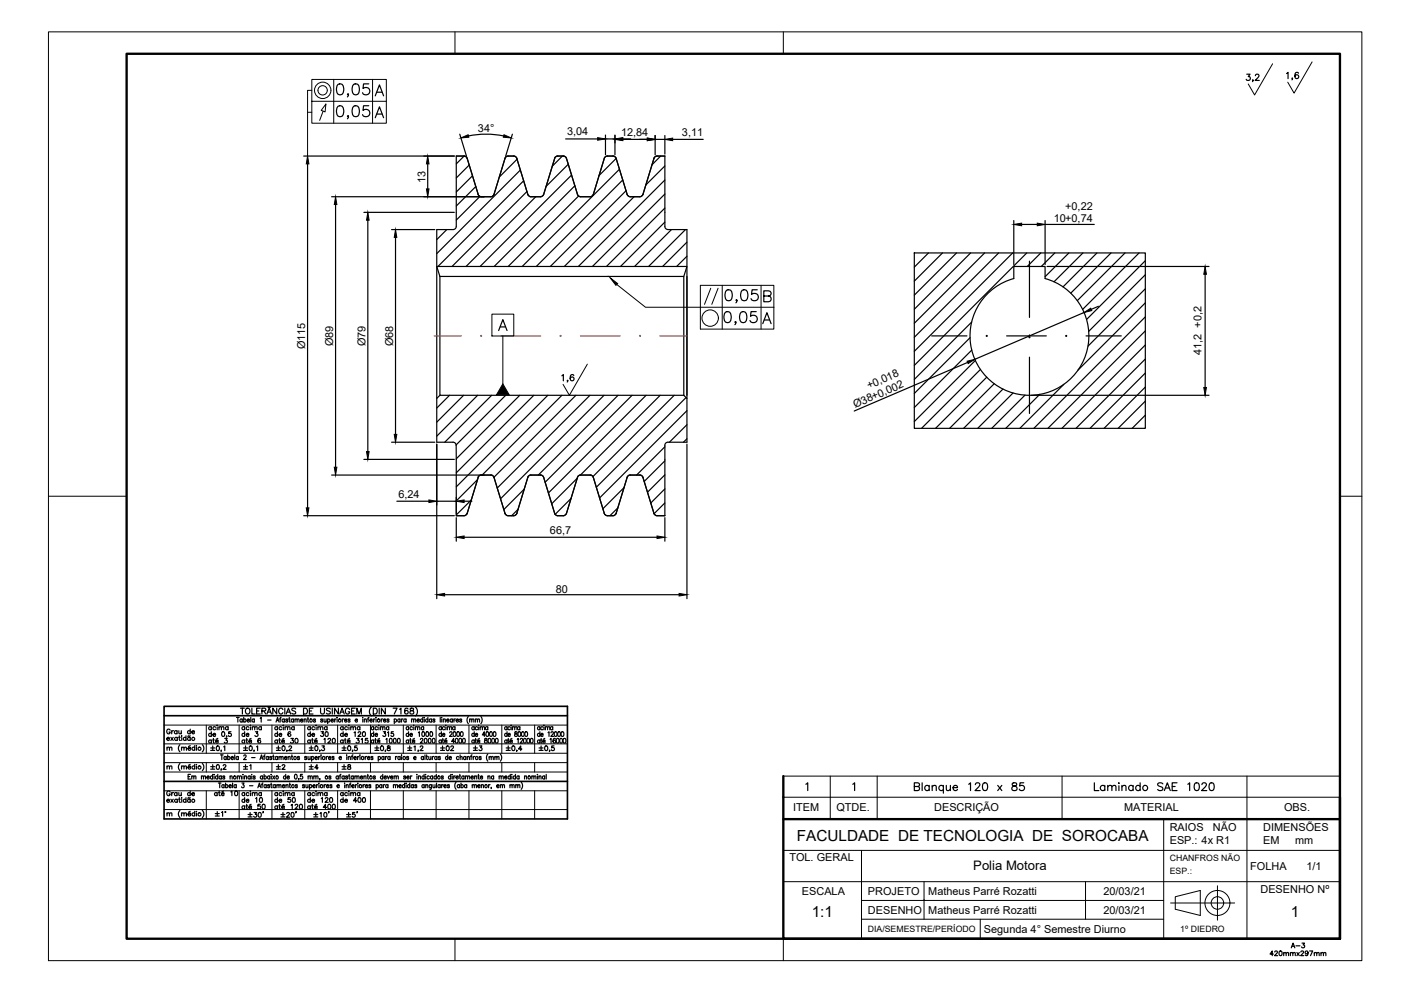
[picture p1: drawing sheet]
<svg xmlns="http://www.w3.org/2000/svg" width="297mm" height="210mm" viewBox="0 0 297 210" stroke-linecap="round" stroke-linejoin="round" font-family="sans-serif">
<defs><g id="words">
<g font-size="6.2">
<text x="70.6" y="21.9">0,05</text>
<text x="70.6" y="26.5">0,05</text>
<text x="152.8" y="70.2">0,05</text>
</g>
<text font-size="5.7" x="152.8" y="65.3">0,05</text>
<text font-size="4.4" x="118.2" y="82.2">1,6</text>
<g font-size="4">
<text x="92.4" y="160.5">±02</text>
<text x="99.5" y="160.5">±3</text>
<text x="50.8" y="164.4">±1</text>
<text x="57.9" y="164.4">±2</text>
<text x="64.6" y="164.4">±4</text>
<text x="71.6" y="164.4">±8</text>
</g>
<g font-size="3.2">
<text x="169" y="178.3">FACULDADE DE TECNOLOGIA DE SOROCABA</text>
<text x="172.1" y="194.5">1:1</text>
<text x="273.7" y="194.5">1</text>
</g>
<text font-size="2.8" x="206.4" y="184.6">Polia Motora</text>
<g font-size="2.3">
<text x="101.3" y="28">34°</text>
<text x="120.2" y="28.7">3,04</text>
<text x="131.7" y="28.8">12,84</text>
<text x="144.6" y="28.8">3,11</text>
<text x="90.2" y="38.8" transform="rotate(-90 90.2 38.8)">13</text>
<text x="223.4" y="47.2">10+0,74</text>
<text x="225.8" y="44.6">+0,22</text>
<text x="64.7" y="74" transform="rotate(-90 64.7 74)">Ø115</text>
<text x="70.7" y="73.4" transform="rotate(-90 70.7 73.4)">Ø89</text>
<text x="77.5" y="73.4" transform="rotate(-90 77.5 73.4)">Ø79</text>
<text x="83.4" y="73.4" transform="rotate(-90 83.4 73.4)">Ø68</text>
<text x="254.8" y="75.3" transform="rotate(-90 254.8 75.3)">41,2 +0,2</text>
<text x="184.2" y="82.5" transform="rotate(-23 184.2 82.5)">+0,018</text>
<text x="181.3" y="86.5" transform="rotate(-23 181.3 86.5)">Ø38+0,002</text>
<text x="84.5" y="105.5">6,24</text>
<text x="116.6" y="113.2">66,7</text>
<text x="117.8" y="125.6">80</text>
<text x="168.2" y="172">ITEM</text>
<text x="177.3" y="172">QTDE.</text>
<text x="198.1" y="172">DESCRIÇÃO</text>
<text x="238.4" y="172">MATERIAL</text>
<text x="272.3" y="172">OBS.</text>
<text x="248" y="176.3">RAIOS</text>
<text x="248" y="178.9">ESP.: 4x R1</text>
<text x="257.1" y="176.3">NÃO</text>
<text x="267.8" y="176.3">DIMENSÕES</text>
<text x="267.8" y="178.9">EM</text>
<text x="274.6" y="178.9">mm</text>
<text x="167.4" y="182.6">TOL. GERAL</text>
<text x="265.1" y="184.5">FOLHA</text>
<text x="277" y="184.5">1/1</text>
<text x="170" y="189.7">ESCALA</text>
<text x="184" y="189.7">PROJETO</text>
<text x="196.8" y="189.8">Matheus Parré Rozatti</text>
<text x="233.9" y="189.8">20/03/21</text>
<text x="267.2" y="189.4">DESENHO Nº</text>
<text x="184" y="193.7">DESENHO</text>
<text x="196.8" y="193.8">Matheus Parré Rozatti</text>
<text x="208.6" y="197.7">Segunda 4° Semestre Diurno</text>
<text x="233.9" y="193.7">20/03/21</text>
</g>
<g font-size="1.9">
<text x="248" y="182.4">CHANFROS NÃO</text>
<text x="248" y="185.4">ESP.:</text>
<text x="184" y="197.6">DIA/SEMESTRE/PERÍODO</text>
<text x="250.2" y="197.6">1º DIEDRO</text>
</g>
</g></defs>
<!-- layer: FORMATO-FINA -->
<g fill="none" stroke="#000" stroke-width=".21">
<path d="M10.3 6.8h278.4v196.9h-278.4zM96.5 6.8v4.6M166.1 6.8v4.6M10.3 105.2h16.5M284.1 105.2h4.6M166.1 169h118M166.1 164.6h118M176 164.6v9.1M186 164.6v9.1M225.2 164.6v9.1M246.7 173.7v25.2M264.4 164.6v34.3"/>
<path d="M96.5 199v4.7M166.1 199v4.7M166.1 186.9h118M166.1 180.3h118M182.7 180.3v18.6M182.7 194.9h64M182.7 190.9h64M195.9 186.9v8M207.8 194.9v4M230.2 186.9v8"/>
</g>
<!-- layer: FORMATO-GROSSA -->
<path d="M26.8 11.4h257.3v187.6h-257.3zM166.1 164.6v34.4h118M166.1 173.7h118M284.1 169v30" fill="none" stroke="#000" stroke-width=".5"/>
<!-- layer: TEXTO -->
<g fill="none" stroke="#000" stroke-width=".25">
<path d="M264.3 15.7h.7l-.3 .5a.44 .44 0 0 1 .3 .7 .44 .44 0 0 1-.8-.1M265.7 17h-.2h.2l-.2 .3M266.2 16l.2-.3h.3l.2 .3-.2 .4-.6 .7h.9M272.8 15.6l.3-.3v1.4M274 16.6h-.1h.1l-.1 .3M275.3 15.5l-.1-.1a.65 .65 0 0 0-.8 .5 .65 .65 0 0 0 .5 .8 .41 .41 0 0 0 .5-.4 .41 .41 0 0 0-.4-.5 .41 .41 0 0 0-.5 .4M105.7 70.1l.9-2.3 .9 2.3M106.1 69.3h1.1M35.4 156.6h.5a.33 .33 0 0 0-.5-.1 .33 .33 0 0 0 0 .5 .33 .33 0 0 0 .5-.2M35.4 158.6l.2-.2 .3 .1v.6M35.4 158.4v.7M35.9 158.6l.3-.2 .2 .1v.6"/>
<path d="M36.1 154.8a.37 .37 0 0 0-.4-.2 .37 .37 0 0 0-.3 .4v.2a.36 .36 0 0 0 .3 .4 .36 .36 0 0 0 .4-.4h-.3M36.2 156.3l.5 .7M36.4 154.9v.7M36.7 156.3l-.5 .7M36.8 154.9l-.3 .1-.1 .2M37.5 155.1a.31 .31 0 0 0-.4-.1 .31 .31 0 0 0 0 .5 .31 .31 0 0 0 .4-.1M37.5 154.9v.7M37.6 156.5a.32 .32 0 0 0-.5-.1 .32 .32 0 0 0 0 .5 .32 .32 0 0 0 .5-.1M37.6 156.3v.7M37.9 156.3h.3M37.9 154.9l.1 .6 .2 .1 .2-.2M38 156v.8l.2 .2"/>
<path d="M38.1 157.9a1.03 1.03 0 0 0 0 1.5M38.4 154.9v.7M38.5 158.6l.2-.2 .3 .1v.6M38.5 158.4v.7M38.5 156h.1M38.5 156.4v.6M39 158.6l.2-.2 .3 .1v.6M39.4 156.5a.31 .31 0 0 0-.4-.1 .31 .31 0 0 0 0 .5 .31 .31 0 0 0 .4-.1M39.4 156v1M39.9 158.7h.5a.32 .32 0 0 0-.3-.3 .32 .32 0 0 0-.3 .4 .32 .32 0 0 0 .3 .3l.3-.2M40.3 155.1a.31 .31 0 0 0-.4-.1 .31 .31 0 0 0 0 .5 .31 .31 0 0 0 .4-.1M40.3 156l-.5 .1"/>
<path d="M40.3 156.5a.31 .31 0 0 0-.4-.1 .31 .31 0 0 0 0 .5 .31 .31 0 0 0 .4-.1M40.3 154.6v1M40.3 156.3v.7M40.3 158.1l-.3 .2M40.7 155.2h.5a.32 .32 0 0 0-.4-.2 .32 .32 0 0 0-.1 .5 .32 .32 0 0 0 .4 0l.1-.1M41.3 158.6a.32 .32 0 0 0-.5-.1 .32 .32 0 0 0 0 .5 .32 .32 0 0 0 .5-.1M41.3 158.1v1M41.6 158.1h.1M41.7 158.5v.6M42.9 157.9a1.03 1.03 0 0 1 0 1.5M44.7 158.6h.8M44.7 159.1h.8"/>
<path d="M44.8 154.2a.31 .31 0 0 0-.5 0 .31 .31 0 0 0 0 .4 .31 .31 0 0 0 .5 0M44.8 155.6a.31 .31 0 0 0-.5 0 .31 .31 0 0 0 0 .4 .31 .31 0 0 0 .5 0M44.8 157a.31 .31 0 0 0-.5 0 .31 .31 0 0 0 0 .5 .31 .31 0 0 0 .5-.1M44.8 154.1v.6M44.8 155.1v1M44.8 156.9v.6M45.1 156.9h.3M45.1 158.2v.8M45.1 155.8h.6a.32 .32 0 0 0-.4-.2 .32 .32 0 0 0-.2 .4 .32 .32 0 0 0 .5 .1l.1-.1M45.2 156.6v.8l.3 .1M45.7 154.2a.31 .31 0 0 0-.5 0 .31 .31 0 0 0 0 .4 .31 .31 0 0 0 .5 0M45.7 157.2h.6a.33 .33 0 0 0-.5-.2 .33 .33 0 0 0 0 .6 .33 .33 0 0 0 .5-.2"/>
<path d="M46 158.2a.46 .46 0 0 1 .5 .5 .46 .46 0 0 1-.5 .4l-.1-.4zM46 153.8h.1M46 154.1v.6M46.2 156.6l-.4 .1M46.4 154.3l.3-.2h.2v.6M46.4 154.1v.6M46.9 154.3l.3-.2h.2l.1 .6M46.9 159.1l-.1 .2M47.1 155.2a.46 .46 0 0 1 .6 .4 .46 .46 0 0 1-.6 .5l-.1-.4zM47.4 158.3l.3-.1v.9M47.7 156.6h.5l-.3 .3a.33 .33 0 0 1 .2 .6 .33 .33 0 0 1-.5-.1M48.1 156.1l-.1 .2"/>
<path d="M48.4 154.2a.32 .32 0 0 0-.5 0 .32 .32 0 0 0 0 .4 .32 .32 0 0 0 .5 0M48.4 154.1v.6M49 155.1h-.5v.5a.35 .35 0 0 1 .5 0 .35 .35 0 0 1-.1 .5 .35 .35 0 0 1-.5-.2M50.1 152.1h.6M50.4 152.1v1M51 150.1h.8M51.4 152.6l-.1-.1a.29 .29 0 0 0-.4 .3 .29 .29 0 0 0 .5 .2M51.4 152.4v.7M51.4 150.1v1.3M51.6 158.6h.9M51.6 159.1h.9M51.7 152.6a.28 .28 0 0 1 .4 0 .28 .28 0 0 1 0 .4 .28 .28 0 0 1-.4 0"/>
<path d="M51.7 152.1v1M51.9 154.2a.31 .31 0 0 0-.5 0 .31 .31 0 0 0 0 .4 .31 .31 0 0 0 .5 0M51.9 155.6a.31 .31 0 0 0-.5 0 .31 .31 0 0 0 0 .4 .31 .31 0 0 0 .5 0M51.9 157a.31 .31 0 0 0-.5 0 .31 .31 0 0 0 0 .5 .31 .31 0 0 0 .5-.1M51.9 154.1v.6M51.9 155.1v1M51.9 156.9v.6M52.1 158.2v.8M52.2 156.9h.3M52.2 155.8h.6a.32 .32 0 0 0-.5-.2 .32 .32 0 0 0-.1 .4 .32 .32 0 0 0 .5 .1l.1-.1M52.3 150.2a.58 .58 0 0 1 .7 .6 .58 .58 0 0 1-.7 .5l-.3-.4zM52.3 156.6v.8l.2 .1"/>
<path d="M52.4 152.7h.5l-.1-.2a.29 .29 0 0 0-.4 .3 .29 .29 0 0 0 .5 .2M52.8 154.2a.31 .31 0 0 0-.5 0 .31 .31 0 0 0 0 .4 .31 .31 0 0 0 .5 0M52.8 157.2h.5a.33 .33 0 0 0-.5-.2 .33 .33 0 0 0 0 .6 .33 .33 0 0 0 .5-.2M53 158.2a.46 .46 0 0 1 .5 .5 .46 .46 0 0 1-.5 .4l-.2-.4zM53.1 153.8h.1M53.1 154.1v.6M53.2 152.1v1M53.2 156.6l-.3 .1M53.4 150.1v1.3h.7M53.5 154.3l.2-.2h.3v.6M53.5 154.1v.6M53.9 159.1l-.1 .2"/>
<path d="M53.9 152.6a.28 .28 0 0 0-.4 0 .28 .28 0 0 0 0 .4 .28 .28 0 0 0 .4 0M53.9 152.4v.7M54 154.3l.2-.2h.3v.6M54.1 155.1h.6l-.3 .4a.33 .33 0 0 1 .2 .6 .33 .33 0 0 1-.6-.2M54.4 158.3l.2-.1v.9M54.4 150.7h.5M55.2 150.1h-.8v1.3h.8M55.2 152.3l.2-.2v1M55.2 156.7v-.1a.45 .45 0 0 0-.5 .4 .45 .45 0 0 0 .4 .5 .31 .31 0 0 0 0-.5 .31 .31 0 0 0-.4 .2M55.4 154.2a.32 .32 0 0 0-.4 0 .32 .32 0 0 0 0 .4 .32 .32 0 0 0 .4 0M55.4 154.1v.6M55.5 150.7h.7l.2-.3-.3-.3h-.6v1.3"/>
<path d="M55.9 150.7l.5 .7M56.6 151.4l.5-1.3 .4 1.3M56.7 152.7h.8M56.8 151h.6M56.8 150l.3-.1 .2 .1M58.5 153.1l.3-1 .4 1M58.6 158.6h.8M58.6 159.1h.8M58.6 152.8h.4M58.7 150.1v1.3l-.9-1.3v1.3M58.8 154.2a.31 .31 0 0 0-.4 0 .31 .31 0 0 0 0 .4 .31 .31 0 0 0 .4 0M58.8 155.6a.31 .31 0 0 0-.4 0 .31 .31 0 0 0 0 .4 .31 .31 0 0 0 .4 0"/>
<path d="M58.8 157a.31 .31 0 0 0-.4 0 .31 .31 0 0 0 0 .5 .31 .31 0 0 0 .4-.1M58.8 154.1v.6M58.8 155.1v1M58.8 156.9v.6M59 158.2v.8M59.1 156.9h.3M59.2 155.8h.5a.32 .32 0 0 0-.4-.2 .32 .32 0 0 0-.1 .4 .32 .32 0 0 0 .4 .1l.1-.1M59.3 156.6v.8l.2 .1M59.3 152.4h.3M59.6 152.1l-.2 .2v.8M59.7 154.2a.31 .31 0 0 0-.4 0 .31 .31 0 0 0 0 .4 .31 .31 0 0 0 .4 0M59.7 157.2h.6a.33 .33 0 0 0-.5-.2 .33 .33 0 0 0 0 .6 .33 .33 0 0 0 .5-.2"/>
<path d="M59.9 158.2a.46 .46 0 0 1 .5 .5 .46 .46 0 0 1-.5 .4l-.1-.4zM60 150.4a.46 .46 0 0 0-.6-.3 .46 .46 0 0 0-.3 .5v.3a.46 .46 0 0 0 .4 .5 .46 .46 0 0 0 .5-.3M60 153.8h.1M60.1 154.1v.6M60.2 156.6l-.4 .1M60.3 152.6a.28 .28 0 0 0-.4 0 .28 .28 0 0 0 0 .4 .28 .28 0 0 0 .4 0M60.3 152.4v.7M60.4 150.1v1.3M60.4 154.3l.5-.2 .1 .6M60.4 154.1v.6M60.7 151.4l.5-1.3 .4 1.3M60.9 151h.6"/>
<path d="M60.9 159.1l-.1 .2M61 154.3l.2-.2h.2l.1 .6M61 152.6l-.4-.1v.2l.4 .3-.1 .1-.3-.1M61.2 152.4h.3M61.3 158.4l.1-.2 .4 .1-.6 .8h.7M61.3 152.1v.8l.2 .2M61.6 155.3v-.1a.45 .45 0 0 0-.5 .4 .45 .45 0 0 0 .4 .5 .31 .31 0 0 0 0-.5 .31 .31 0 0 0-.4 .2M61.7 156.6h.5l-.3 .3a.34 .34 0 0 1 .3 .6 .33 .33 0 0 1-.6-.1M62.2 152.6l-.1-.1a.29 .29 0 0 0-.4 .3 .29 .29 0 0 0 .5 .2M62.2 152.4v.7M62.4 154.2a.32 .32 0 0 0-.5 0 .32 .32 0 0 0 0 .4 .32 .32 0 0 0 .5 0M62.4 154.1v.6"/>
<path d="M62.5 152.6l.2-.2 .2 .1 .1 .6M62.5 152.4v.7M62.7 156.6a.46 .46 0 0 1 .5 .5 .46 .46 0 0 1-.5 .4l-.2-.4zM62.7 150.3l-.3-.2-.4 .1-.1 .4 .7 .3 .1 .3-.3 .2-.5-.2M63 152.6l.2-.2 .2 .1v.6M63.7 152.7h.5l-.1-.2a.29 .29 0 0 0-.4 .3 .29 .29 0 0 0 .5 .2M64.4 150.1h.4a.66 .66 0 0 1 .4 .7 .66 .66 0 0 1-.4 .6h-.4zM64.5 152.6l.2-.2 .2 .1v.6M64.5 152.4v.7M65.2 152.4h.2M65.3 152.1v.8l.2 .2M65.6 158.6h.8"/>
<path d="M65.6 159.1h.8M65.6 150.7h.5M65.8 154.2a.32 .32 0 0 0-.5 0 .32 .32 0 0 0 0 .4 .32 .32 0 0 0 .5 0M65.8 155.6a.32 .32 0 0 0-.5 0 .32 .32 0 0 0 0 .4 .32 .32 0 0 0 .5 0M65.8 157a.32 .32 0 0 0-.5 0 .32 .32 0 0 0 0 .5 .32 .32 0 0 0 .5-.1M65.8 154.1v.6M65.8 155.1v1M65.8 156.9v.6M66 158.2v.8M66.1 156.9h.3M66.1 155.8h.6a.33 .33 0 0 0-.5-.2 .33 .33 0 0 0 0 .6 .33 .33 0 0 0 .5-.2M66.2 156.6v.8l.3 .1"/>
<path d="M66.4 150.1h-.8v1.3h.8M66.7 154.2a.32 .32 0 0 0-.5 0 .32 .32 0 0 0 0 .4 .32 .32 0 0 0 .5 0M66.7 157.2h.6a.34 .34 0 0 0-.6-.2 .34 .34 0 0 0 0 .6 .34 .34 0 0 0 .6-.2M66.9 158.2a.46 .46 0 0 1 .5 .5 .46 .46 0 0 1-.5 .4l-.2-.4zM66.9 152.6l-.4-.1v.2l.4 .3-.2 .1-.3-.1M67 153.8h.1M67 154.1v.6M67.2 156.6l-.4 .1M67.4 154.3l.5-.2v.6M67.4 154.1v.6M67.8 159.1l-.1 .2M67.9 154.3l.5-.2v.6"/>
<path d="M68 150.1v.9l.3 .4 .4-.2 .1-1.1M68.1 155.1h.5l-.3 .4a.34 .34 0 0 1 .3 .6 .33 .33 0 0 1-.6-.2M68.3 158.2h.5l-.3 .3a.33 .33 0 0 1 .2 .6 .33 .33 0 0 1-.5-.1M68.4 152.6l-.1-.2-.3 .2 .4 .2v.2h-.4M68.7 156.7l.2-.1v.9M68.7 152.4v.6l.2 .1 .2-.2M69.1 155.2a.46 .46 0 0 1 .5 .4 .46 .46 0 0 1-.5 .5l-.2-.4zM69.1 152.4v.7M69.3 154.2a.32 .32 0 0 0-.4 0 .32 .32 0 0 0 0 .4 .32 .32 0 0 0 .4 0M69.3 154.1v.6M69.5 152.6a.28 .28 0 0 1 .4 0 .28 .28 0 0 1 0 .4 .28 .28 0 0 1-.4 0M69.5 152.4v1"/>
<path d="M69.5 156.8l.2-.2 .4 .1-.6 .8h.7M70 150.3l-.3-.2-.5 .2 .1 .3 .7 .4v.2l-.3 .2-.5-.2M70.2 152.7h.5l-.1-.2a.29 .29 0 0 0-.4 .3 .29 .29 0 0 0 .5 .2M70.4 150.1v1.3M70.6 156.6a.46 .46 0 0 1 .5 .5 .46 .46 0 0 1-.5 .4l-.2-.4zM71 152.4v.7M71.3 152.4l-.3 .3M71.4 152.1h.1M71.5 152.5v.6M71.8 150.1v1.3l-.9-1.3v1.3M72 151.4l.5-1.3 .5 1.3M72.2 151h.6"/>
<path d="M72.5 158.6h.9M72.5 159.1h.9M72.6 152.4v.7M72.8 154.2a.32 .32 0 0 0-.5 0 .32 .32 0 0 0 0 .4 .32 .32 0 0 0 .5 0M72.8 155.6a.32 .32 0 0 0-.5 0 .32 .32 0 0 0 0 .4 .32 .32 0 0 0 .5 0M72.8 157a.32 .32 0 0 0-.5 0 .32 .32 0 0 0 0 .5 .32 .32 0 0 0 .5-.1M72.8 154.1v.6M72.8 155.1v1M72.8 156.9v.6M72.9 152.4l-.3 .3M72.9 158.2v.8M73 156.9h.4"/>
<path d="M73.1 152.7h.4v-.2a.29 .29 0 0 0-.5 .3 .29 .29 0 0 0 .5 .2M73.1 155.8h.6a.33 .33 0 0 0-.6-.2 .33 .33 0 0 0 0 .6 .33 .33 0 0 0 .6-.2M73.2 156.6v.8l.2 .1M73.7 154.2a.32 .32 0 0 0-.5 0 .32 .32 0 0 0 0 .4 .32 .32 0 0 0 .5 0M73.7 157.2h.5a.34 .34 0 0 0-.5-.2 .34 .34 0 0 0 0 .6 .34 .34 0 0 0 .5-.2M73.8 158.2a.46 .46 0 0 1 .6 .5 .46 .46 0 0 1-.6 .4l-.1-.4zM73.9 153.8h.1M74 154.1v.6M74.1 150.4a.46 .46 0 0 0-.5-.3 .46 .46 0 0 0-.4 .5v.3a.45 .45 0 0 0 .5 .5 .45 .45 0 0 0 .4-.5h-.3M74.1 156.6l-.3 .1M74.2 152.6l-.4-.1v.2l.4 .3-.1 .1-.3-.1M74.4 154.3l.2-.2h.2l.1 .6"/>
<path d="M74.4 154.1v.6M74.5 150.7h.5M74.8 159.1l-.1 .2M74.9 154.3l.5-.2v.6M75.1 155.3l.2-.2v1M75.3 150.1h-.8v1.3h.8M75.3 152.7h.5l-.1-.2a.29 .29 0 0 0-.4 .3 .29 .29 0 0 0 .5 .2M75.6 156.6h.5l-.3 .3a.34 .34 0 0 1 .3 .6 .34 .34 0 0 1-.6-.1M75.7 151.4v-1.3l.4 1.3 .5-1.3v1.3M75.7 158.2h-.5v.4a.35 .35 0 0 1 .5 0 .35 .35 0 0 1-.1 .5 .35 .35 0 0 1-.5-.1M75.9 155.4l.2-.3 .4 .2-.6 .8h.6M76.3 154.2a.31 .31 0 0 0-.5 0 .31 .31 0 0 0 0 .4 .31 .31 0 0 0 .5 0"/>
<path d="M76.3 154.1v.6M76.6 156.7l.2-.1v.9M76.9 152.1h.1M76.9 152.5v.6M77 155.2a.46 .46 0 0 1 .5 .4 .46 .46 0 0 1-.5 .5l-.2-.4zM77.2 152.6l.2-.2 .2 .1 .1 .6M77.2 152.4v.7M77.9 152.4h.3M78 156.6h-.5l-.1 .4a.35 .35 0 0 1 .6 0 .35 .35 0 0 1-.1 .5 .35 .35 0 0 1-.5-.1M78.2 152.1l-.2 .2v.8M78.4 152.7h.5l-.1-.2a.29 .29 0 0 0-.4 .3 .29 .29 0 0 0 .5 .2M78.7 149.9a1.28 1.28 0 0 0 0 1.9"/>
<path d="M79.1 150.1h.5a.66 .66 0 0 1 .4 .7 .66 .66 0 0 1-.4 .6h-.5zM79.2 152.4v.7M79.2 154.2a.29 .29 0 0 0-.4 0 .29 .29 0 0 0 0 .4 .29 .29 0 0 0 .4 0M79.2 155.6a.29 .29 0 0 0-.4 0 .29 .29 0 0 0 0 .4 .29 .29 0 0 0 .4 0M79.2 157a.29 .29 0 0 0-.4 0 .29 .29 0 0 0 0 .4 .29 .29 0 0 0 .4 0M79.2 154.1v.6M79.2 155.1v1M79.2 156.9v.6M79.5 156.9h.3M79.5 158.6h.8M79.5 159.1h.8M79.5 155.8h.5v-.2a.3 .3 0 0 0-.4 0 .3 .3 0 0 0 0 .4 .3 .3 0 0 0 .4 0"/>
<path d="M79.5 152.4l-.3 .3M79.6 156.6v.8l.2 .1M79.7 152.1h.1M79.7 152.5v.6M79.9 158.2v.8M80 154.2a.3 .3 0 0 0-.4 0 .3 .3 0 0 0 0 .4 .3 .3 0 0 0 .4 0M80 157.2h.5v-.2a.29 .29 0 0 0-.4 0 .29 .29 0 0 0 0 .4 .29 .29 0 0 0 .4 0M80.3 153.8h.1M80.3 154.1v.6M80.4 150.1v1.3M80.5 156.6l-.4 .1M80.7 154.3l.4-.2v.6"/>
<path d="M80.7 154.1v.6M80.8 158.2a.46 .46 0 0 1 .5 .5 .46 .46 0 0 1-.5 .4l-.1-.4zM80.8 152.4v.7M81.1 154.3l.5-.2v.6M81.1 152.4l-.3 .3M81.3 155.1h.4l-.2 .4a.31 .31 0 0 1 .2 .5 .31 .31 0 0 1-.5-.1M81.3 152.7h.5l-.1-.2a.29 .29 0 0 0-.4 .3 .29 .29 0 0 0 .5 .2M81.7 150.1v1.3l-.8-1.3v1.3M81.8 159.1l-.1 .2M81.8 156.7l.2-.1v.9M82.2 155.3l.2-.2v1M82.2 158.2v.3l.5 .3a.33 .33 0 0 1-.3 .4 .33 .33 0 0 1-.3-.4l.6-.4-.2-.2z"/>
<path d="M82.4 154.2a.29 .29 0 0 0-.4 0 .29 .29 0 0 0 0 .4 .29 .29 0 0 0 .4 0M82.4 154.1v.6M82.5 152.6l-.4-.1v.2l.4 .3-.2 .1-.3-.1M82.7 156.6a.48 .48 0 0 1 .5 .4 .48 .48 0 0 1-.3 .5l-.3-.1zM83.4 150.1h.8l-.6 1.3M83.4 155.1h-.4l-.1 .5a.32 .32 0 0 1 .5 0 .32 .32 0 0 1 0 .5 .32 .32 0 0 1-.5-.2M83.5 156.6a.48 .48 0 0 1 .6 .4 .48 .48 0 0 1-.4 .5l-.3-.1zM83.6 152.6a.28 .28 0 0 1 .4 0 .28 .28 0 0 1 0 .4 .28 .28 0 0 1-.4 0M83.6 152.4v1M84.4 156.6a.48 .48 0 0 1 .5 .4 .48 .48 0 0 1-.3 .5l-.3-.1zM84.7 150.4l.3-.3v1.3M84.8 152.6l-.1-.1a.29 .29 0 0 0-.4 .3 .29 .29 0 0 0 .5 .2"/>
<path d="M84.8 152.4v.7M85.1 152.4v.7M85.4 152.4l-.3 .3M86.1 152.6a.28 .28 0 0 0-.4 0 .28 .28 0 0 0 0 .4 .28 .28 0 0 0 .4 0M86.1 152.4v.7M86.4 158.6h.9M86.4 159.1h.9M86.5 150.3l-.1-.1a.61 .61 0 0 0-.7 .4 .61 .61 0 0 0 .4 .8 .39 .39 0 0 0 .5-.4 .39 .39 0 0 0-.4-.4 .39 .39 0 0 0-.4 .4M86.6 154.2a.29 .29 0 0 0-.4 0 .29 .29 0 0 0 0 .4 .29 .29 0 0 0 .4 0M86.6 155.6a.29 .29 0 0 0-.4 0 .29 .29 0 0 0 0 .4 .29 .29 0 0 0 .4 0M86.6 157a.29 .29 0 0 0-.4 0 .29 .29 0 0 0 0 .4 .29 .29 0 0 0 .4 0M86.6 154.1v.6"/>
<path d="M86.6 155.1v1M86.6 156.9v.6M86.9 158.2v.8M86.9 156.9h.3M86.9 155.8h.5v-.2a.3 .3 0 0 0-.4 0 .3 .3 0 0 0 0 .4 .3 .3 0 0 0 .4 0M87 156.6v.8l.2 .1M87 150.2v.4l.6 .1 .1 .3a.4 .4 0 0 1-.4 .4 .4 .4 0 0 1-.3-.5l.7-.5-.1-.2zM87.3 152.6l.2-.2 .2 .1v.6M87.3 152.4v.7M87.4 154.2a.3 .3 0 0 0-.4 0 .3 .3 0 0 0 0 .4 .3 .3 0 0 0 .4 0M87.4 157.2h.5v-.2a.29 .29 0 0 0-.4 0 .29 .29 0 0 0 0 .4 .29 .29 0 0 0 .4 0M87.7 152.6l.2-.2 .2 .1v.6"/>
<path d="M87.7 153.8h.1M87.7 154.1v.6M87.8 158.3l.2-.1v.9M87.9 156.6l-.4 .1M88.1 154.3l.4-.2v.6M88.1 154.1v.6M88.1 149.9a1.28 1.28 0 0 1 0 1.9M88.4 152.7h.5v-.2a.28 .28 0 0 0-.4 .1 .28 .28 0 0 0 0 .4 .28 .28 0 0 0 .4 0M88.5 154.3l.2-.2h.3v.6M88.7 155.3l.2-.2v1M88.7 159.1l-.1 .2M89.1 158.4l.2-.2 .4 .1-.7 .8h.7"/>
<path d="M89.1 156.8l.2-.2 .3 .1-.5 .8h.6M89.6 155.2a.48 .48 0 0 1 .5 .4 .48 .48 0 0 1-.3 .5l-.3-.2zM89.6 152.6a.28 .28 0 0 0-.4 0 .28 .28 0 0 0 0 .4 .28 .28 0 0 0 .4 0M89.6 152.1v1M89.8 154.2a.29 .29 0 0 0-.4 0 .29 .29 0 0 0 0 .4 .29 .29 0 0 0 .4 0M89.8 154.1v.6M89.9 152.1h.1M90 152.5v.6M90.1 156.6a.45 .45 0 0 1 .5 .5 .45 .45 0 0 1-.5 .4l-.2-.4zM90.4 155.2a.48 .48 0 0 1 .6 .4 .48 .48 0 0 1-.4 .5l-.3-.2zM90.7 152.6l-.1-.1a.29 .29 0 0 0-.4 .3 .29 .29 0 0 0 .5 .2M90.7 152.1v1"/>
<path d="M90.9 156.6a.48 .48 0 0 1 .6 .4 .48 .48 0 0 1-.4 .5l-.3-.1zM91.3 155.2a.48 .48 0 0 1 .5 .4 .48 .48 0 0 1-.3 .5l-.3-.2zM91.5 152.6a.28 .28 0 0 0-.4 0 .28 .28 0 0 0 0 .4 .28 .28 0 0 0 .4 0M91.5 152.4v.7M92.2 152.6l-.1-.2-.3 .2 .4 .2v.2h-.4M93.3 152.1v1M93.6 154.2a.3 .3 0 0 0-.4 0 .3 .3 0 0 0 0 .4 .3 .3 0 0 0 .4 0M93.6 155.6a.3 .3 0 0 0-.4 0 .3 .3 0 0 0 0 .4 .3 .3 0 0 0 .4 0M93.6 154.1v.6M93.6 155.1v1M93.6 152.1h.1M93.7 152.5v.6"/>
<path d="M93.8 155.8h.5v-.2a.3 .3 0 0 0-.4 0 .3 .3 0 0 0 0 .4 .3 .3 0 0 0 .4 0M94 152.6l.2-.2 .2 .1v.6M94 152.4v.7M94.3 154.2a.3 .3 0 0 0-.4 0 .3 .3 0 0 0 0 .4 .3 .3 0 0 0 .4 0M94.5 153.8h.1M94.5 154.1v.6M94.7 152.7h.5l-.1-.2a.29 .29 0 0 0-.4 .3 .29 .29 0 0 0 .5 .2M94.8 154.3l.5-.2v.6M94.8 154.1v.6M95.3 154.3l.4-.2 .1 .6M95.3 155.4l.2-.3 .3 .2-.5 .8h.6M95.9 152.6a.28 .28 0 0 0-.4 0 .28 .28 0 0 0 0 .4 .28 .28 0 0 0 .4 0"/>
<path d="M95.9 152.4v.7M96.2 155.2a.48 .48 0 0 1 .5 .4 .48 .48 0 0 1-.3 .5l-.3-.2zM96.2 152.4v.7M96.5 154.2a.3 .3 0 0 0-.5 0 .3 .3 0 0 0 0 .4 .3 .3 0 0 0 .5 0M96.5 154.1v.6M96.6 152.4l-.4 .3M96.7 152.7h.5l-.1-.2a.29 .29 0 0 0-.4 .3 .29 .29 0 0 0 .5 .2M97 155.2a.48 .48 0 0 1 .5 .4 .48 .48 0 0 1-.3 .5l-.3-.2zM97.7 155.2a.45 .45 0 0 1 .5 .4 .45 .45 0 0 1-.5 .5l-.1-.4zM97.9 152.6l-.4-.1v.2l.4 .3-.2 .1-.3-.1M99.3 151.9a1.13 1.13 0 0 0 0 1.5M99.6 152.6l.2-.2 .2 .1v.6"/>
<path d="M99.6 152.4v.7M100 152.6l.2-.2 .2 .1 .1 .6M100.5 154.2a.3 .3 0 0 0-.4 0 .3 .3 0 0 0 0 .4 .3 .3 0 0 0 .4 0M100.5 155.6a.3 .3 0 0 0-.4 0 .3 .3 0 0 0 0 .4 .3 .3 0 0 0 .4 0M100.5 154.1v.6M100.5 155.1v1M100.8 155.8h.5l-.1-.2a.29 .29 0 0 0-.4 0 .29 .29 0 0 0 .1 .4 .29 .29 0 0 0 .4 0M100.8 152.6l.2-.2 .2 .1v.6M100.8 152.4v.7M101.2 152.6l.2-.2 .2 .1 .1 .6M101.3 154.2a.29 .29 0 0 0-.5 0 .29 .29 0 0 0 0 .4 .29 .29 0 0 0 .5 0M101.4 153.8h.1"/>
<path d="M101.5 154.1v.6M101.8 154.3l.4-.2 .1 .6M101.8 154.1v.6M102 151.9a1.16 1.16 0 0 1 0 1.5M102.3 154.3l.4-.2v.6M102.9 155.8h-.6l.4-.7v1M103.2 155.2a.48 .48 0 0 1 .5 .4 .48 .48 0 0 1-.3 .5l-.3-.2zM103.4 154.2a.29 .29 0 0 0-.4 0 .29 .29 0 0 0 0 .4 .29 .29 0 0 0 .4 0M103.4 154.1v.6M103.9 155.2a.48 .48 0 0 1 .6 .4 .48 .48 0 0 1-.4 .5h-.2l-.1-.4zM104.4 156.6a.48 .48 0 0 1 .5 .4 .48 .48 0 0 1-.3 .5l-.3-.1zM104.7 155.2a.48 .48 0 0 1 .5 .4 .48 .48 0 0 1-.3 .5l-.3-.2z"/>
<path d="M105.2 156.6a.48 .48 0 0 1 .5 .4 .48 .48 0 0 1-.3 .5l-.3-.1zM106.1 159.9a1.13 1.13 0 0 1 0 1.5M107.3 158.6h.9M107.3 159.1h.9M107.5 154.2a.29 .29 0 0 0-.4 0 .29 .29 0 0 0 0 .4 .29 .29 0 0 0 .4 0M107.5 155.6a.29 .29 0 0 0-.4 0 .29 .29 0 0 0 0 .4 .29 .29 0 0 0 .4 0M107.5 157a.29 .29 0 0 0-.4 0 .29 .29 0 0 0 0 .4 .29 .29 0 0 0 .4 0M107.5 154.1v.6M107.5 155.1v1M107.5 156.9v.6M107.6 156.9h.3M107.7 155.8h.5l-.1-.2a.29 .29 0 0 0-.4 0 .29 .29 0 0 0 .1 .4 .29 .29 0 0 0 .4 0"/>
<path d="M107.8 158.2v.8M107.8 156.6v.8l.2 .1M108.1 157.2h.5v-.2a.3 .3 0 0 0-.4 0 .3 .3 0 0 0 0 .4 .3 .3 0 0 0 .4 0M108.2 154.2a.29 .29 0 0 0-.4 0 .29 .29 0 0 0 0 .4 .29 .29 0 0 0 .4 0M108.3 153.8h.1M108.4 154.1v.6M108.5 156.6l-.3 .1M108.7 158.2a.46 .46 0 0 1 .5 .5 .46 .46 0 0 1-.5 .4l-.2-.4zM108.7 154.3l.4-.2v.6M108.7 154.1v.6M109.1 154.3l.5-.2v.6M109.2 155.2v.3a.4 .4 0 0 1 .4 .1 .4 .4 0 0 1 0 .5h-.3a.32 .32 0 0 1-.2-.4 .32 .32 0 0 1 .4-.2l.1-.3z"/>
<path d="M109.6 159.1l-.1 .2M109.7 156.7l.2-.1v.9M109.9 155.2a.48 .48 0 0 1 .6 .4 .48 .48 0 0 1-.3 .5l-.3-.2zM110.2 154.2a.29 .29 0 0 0-.4 0 .29 .29 0 0 0 0 .4 .29 .29 0 0 0 .4 0M110.2 154.1v.6M110.3 156.8l.2-.2 .3 .1-.5 .8h.6M110.6 158.8h-.7l.5-.6v.9M110.7 155.2a.48 .48 0 0 1 .5 .4 .48 .48 0 0 1-.3 .5l-.3-.2zM111.1 156.6a.48 .48 0 0 1 .6 .4 .48 .48 0 0 1-.4 .5l-.3-.1zM111.4 155.2a.48 .48 0 0 1 .5 .4 .48 .48 0 0 1-.3 .5l-.3-.2zM111.8 156.6a.48 .48 0 0 1 .6 .4 .48 .48 0 0 1-.4 .5l-.3-.1zM112.6 156.6a.48 .48 0 0 1 .5 .4 .48 .48 0 0 1-.3 .5l-.3-.1z"/>
<path d="M114.3 158.6h.8M114.3 159.1h.8M114.5 154.2a.29 .29 0 0 0-.5 0 .29 .29 0 0 0 0 .4 .29 .29 0 0 0 .5 0M114.5 155.6a.29 .29 0 0 0-.5 0 .29 .29 0 0 0 0 .4 .29 .29 0 0 0 .5 0M114.5 157a.29 .29 0 0 0-.5 0 .29 .29 0 0 0 0 .4 .29 .29 0 0 0 .5 0M114.5 154.1v.6M114.5 155.1v1M114.5 156.9v.6M114.6 156.9h.3M114.6 155.8h.6l-.1-.2a.29 .29 0 0 0-.4 0 .29 .29 0 0 0 0 .4 .29 .29 0 0 0 .5 0M114.7 158.2v.8M114.7 156.6v.8l.2 .1"/>
<path d="M115.1 157.2h.5l-.1-.2a.29 .29 0 0 0-.4 0 .29 .29 0 0 0 .1 .4 .29 .29 0 0 0 .4 0M115.2 154.2a.29 .29 0 0 0-.5 0 .29 .29 0 0 0 0 .4 .29 .29 0 0 0 .5 0M115.3 153.8h.1M115.3 154.1v.6M115.5 156.6l-.3 .1M115.6 158.2a.46 .46 0 0 1 .5 .5 .46 .46 0 0 1-.5 .4l-.1-.4zM115.6 154.3l.5-.2v.6M115.6 154.1v.6M116.1 154.3l.2-.2h.2l.1 .6M116.2 155.3l.2-.2v1M116.6 159.1l-.1 .2M116.6 156.7l.2-.1v.9"/>
<path d="M116.8 155.4l.2-.3 .3 .2-.5 .8h.6M117.2 154.2a.29 .29 0 0 0-.4 0 .29 .29 0 0 0 0 .4 .29 .29 0 0 0 .4 0M117.2 154.1v.6M117.5 158.2h-.5l-.1 .4a.35 .35 0 0 1 .6 0 .35 .35 0 0 1-.1 .5 .35 .35 0 0 1-.5-.1M117.6 155.2a.48 .48 0 0 1 .6 .4 .48 .48 0 0 1-.3 .5l-.4-.2zM117.8 156.7l-.1-.1a.48 .48 0 0 0-.5 .4 .48 .48 0 0 0 .3 .5 .29 .29 0 0 0 .3-.2 .29 .29 0 0 0-.2-.3 .29 .29 0 0 0-.3 .2M118.1 156.6a.48 .48 0 0 1 .5 .4 .48 .48 0 0 1-.3 .5l-.3-.1zM118.4 155.2a.48 .48 0 0 1 .5 .4 .48 .48 0 0 1-.3 .5l-.3-.2zM118.8 156.6a.48 .48 0 0 1 .5 .4 .48 .48 0 0 1-.3 .5l-.3-.1zM119.1 155.2a.48 .48 0 0 1 .5 .4 .48 .48 0 0 1-.3 .5l-.3-.2zM119.5 156.6a.48 .48 0 0 1 .6 .4 .48 .48 0 0 1-.4 .5l-.3-.1zM35.4 169.7h.5a.33 .33 0 0 0-.5-.1 .33 .33 0 0 0 0 .5 .33 .33 0 0 0 .5-.1"/>
<path d="M35.4 162.6l.2-.2h.3v.7M35.4 172.5l.2-.2 .3 .1v.6M35.4 162.4v.7M35.4 172.3v.7M35.9 162.6l.3-.2h.2v.7M35.9 172.5l.3-.2 .2 .1v.6M36.1 168a.37 .37 0 0 0-.4-.3 .37 .37 0 0 0-.3 .4v.2a.36 .36 0 0 0 .3 .4 .36 .36 0 0 0 .4-.4h-.3M36.2 169.5l.5 .6M36.4 168v.7M36.7 169.5l-.5 .6M36.8 168l-.3 .1-.1 .2M37.5 168.2a.31 .31 0 0 0-.4-.1 .31 .31 0 0 0 0 .5 .31 .31 0 0 0 .4 0"/>
<path d="M37.5 168v.7M37.6 169.6a.32 .32 0 0 0-.5-.1 .32 .32 0 0 0 0 .5 .32 .32 0 0 0 .5 0M37.6 169.5v.6M37.9 169.5h.3M37.9 168l.1 .7h.2l.2-.2M38 169.1v.8l.2 .2M38.1 161.9a1.03 1.03 0 0 0 0 1.5M38.1 171.8a1.03 1.03 0 0 0 0 1.5M38.4 168v.7M38.5 162.6l.2-.2h.3v.7M38.5 172.5l.2-.2 .3 .1v.6M38.5 162.4v.7"/>
<path d="M38.5 172.3v.7M38.5 169.2h.1M38.5 169.5v.6M39 162.6l.2-.2h.3v.7M39 172.5l.2-.2 .3 .1v.6M39.4 169.6a.31 .31 0 0 0-.4-.1 .31 .31 0 0 0 0 .5 .31 .31 0 0 0 .4 0M39.4 169.1v1M39.9 162.7h.5a.33 .33 0 0 0-.5-.2 .33 .33 0 0 0 0 .6 .33 .33 0 0 0 .5-.2M39.9 172.6h.5a.32 .32 0 0 0-.4-.2 .32 .32 0 0 0-.1 .5 .32 .32 0 0 0 .4 .1l.1-.1M39.9 164.7h.3M40.3 168.2a.31 .31 0 0 0-.4-.1 .31 .31 0 0 0 0 .5 .31 .31 0 0 0 .4 0M40.3 169.1l-.5 .2"/>
<path d="M40.3 169.6a.31 .31 0 0 0-.4-.1 .31 .31 0 0 0 0 .5 .31 .31 0 0 0 .4 0M40.3 167.7v1M40.3 169.5v.6M40.3 162.1l-.3 .2M40.3 172l-.3 .2M40.4 164.2h-.5v1h.5M40.7 164.7l.2-.2 .2 .1v.6M40.7 164.5v.7M40.7 168.3h.5a.32 .32 0 0 0-.3-.2 .32 .32 0 0 0-.3 .3 .32 .32 0 0 0 .3 .3l.3-.1M41.1 164.7l.2-.2 .2 .1v.6M41.3 162.5a.32 .32 0 0 0-.5 0 .32 .32 0 0 0 0 .5 .32 .32 0 0 0 .5-.1M41.3 172.5a.32 .32 0 0 0-.5-.1 .32 .32 0 0 0 0 .5 .32 .32 0 0 0 .5 0"/>
<path d="M41.3 162.1v1M41.3 172v1M41.6 162.1h.1M41.6 172.1h.1M41.7 162.4v.7M41.7 172.4v.6M42.7 164.7l.2-.2 .2 .1v.6M42.7 164.5v.7M42.9 161.9a1.03 1.03 0 0 1 0 1.5M42.9 171.8a1.03 1.03 0 0 1 0 1.5M43.1 164.7l.2-.2 .2 .1 .1 .6M43.9 164.8h.5l-.1-.2a.28 .28 0 0 0-.4 .1 .28 .28 0 0 0 .1 .4 .28 .28 0 0 0 .4-.1"/>
<path d="M44.7 162.6h.8M44.7 163.1h.8M45.1 164.7a.28 .28 0 0 0-.4-.1 .28 .28 0 0 0 0 .4 .28 .28 0 0 0 .4 0M45.1 164.2v1M45.1 162.1v.9M45.4 164.2h.1M45.4 164.6v.6M45.6 172.5h.9M45.6 173h.9M46 162.2a.46 .46 0 0 1 .5 .4 .46 .46 0 0 1-.5 .5l-.1-.4zM46 168.2a.32 .32 0 0 0-.4-.1 .32 .32 0 0 0 0 .5 .32 .32 0 0 0 .4 0M46 168v.7"/>
<path d="M46.1 172.1v.8M46.2 164.7a.28 .28 0 0 0-.4-.1 .28 .28 0 0 0 0 .4 .28 .28 0 0 0 .4 0M46.2 164.2v1M46.3 166h.6M46.3 168h.4M46.5 167.7v.8l.2 .2M46.6 166v1M46.7 160.1h.6M46.9 164.7a.28 .28 0 0 0-.4-.1 .28 .28 0 0 0 0 .4 .28 .28 0 0 0 .4 0M46.9 164.5v.7M46.9 163.1l-.1 .2M46.9 168.3h.6a.3 .3 0 0 0-.4-.2 .3 .3 0 0 0-.1 .5l.2 .1 .3-.1"/>
<path d="M47 172.3l.2-.2v1M47 160.1v1M47.3 162.4l.4-.3 .2 .3-.6 .7h.6M47.4 167.7l-.4 .2M47.5 166.5a.28 .28 0 0 0-.4 0 .28 .28 0 0 0 0 .4 .28 .28 0 0 0 .4 0M47.5 166.4v.6M47.7 164.7l-.2-.2-.2 .1v.2l.4 .2-.2 .2-.3-.2M47.8 166.5a.28 .28 0 0 1 .4 0 .28 .28 0 0 1 0 .4 .28 .28 0 0 1-.4 0M47.8 166v1M48 160.5l-.1-.1a.29 .29 0 0 0-.4 .4 .29 .29 0 0 0 .5 .1M48 160.4v.7M48.3 160.5a.28 .28 0 0 1 .4 0 .28 .28 0 0 1 0 .4 .28 .28 0 0 1-.4 0"/>
<path d="M48.3 160.1v1M48.6 166.6h.4v-.1a.28 .28 0 0 0-.4 0 .28 .28 0 0 0 0 .4 .28 .28 0 0 0 .4 0M48.8 164.7l.2-.2 .2 .1v.6M48.8 164.5v.7M48.9 167.9l.3-.2v1M49 160.7h.5l-.1-.3a.29 .29 0 0 0-.4 .4 .29 .29 0 0 0 .5 .1M49.3 166v1M49.9 167.8a.46 .46 0 0 1 .5 .4 .46 .46 0 0 1-.5 .5l-.2-.4zM50.1 166.5a.28 .28 0 0 0-.4 0 .28 .28 0 0 0 0 .4 .28 .28 0 0 0 .4 0M50.1 166.4v.6M51.3 166h.4l-.2 .4a.3 .3 0 0 1 .2 .5 .3 .3 0 0 1-.5-.1M51.9 168.2a.31 .31 0 0 0-.5-.1 .31 .31 0 0 0 0 .5 .31 .31 0 0 0 .5 0"/>
<path d="M51.9 169.6a.31 .31 0 0 0-.5-.1 .31 .31 0 0 0 0 .5 .31 .31 0 0 0 .5 0M51.9 171a.31 .31 0 0 0-.5 0 .31 .31 0 0 0 0 .4 .31 .31 0 0 0 .5 0M51.9 168v.7M51.9 169.1v1M51.9 170.9v.6M52.2 170.9h.3M52.2 169.7h.6a.32 .32 0 0 0-.5-.2 .32 .32 0 0 0-.1 .5 .32 .32 0 0 0 .5 .1l.1-.1M52.3 170.5v.8l.2 .2M52.6 172.7h.9M52.6 173.2h.9M52.8 168.2a.31 .31 0 0 0-.5-.1 .31 .31 0 0 0 0 .5 .31 .31 0 0 0 .5 0M52.8 171.1h.5a.3 .3 0 0 0-.4-.2 .3 .3 0 0 0-.1 .5l.2 .1 .3-.1"/>
<path d="M52.9 166.6h.7M53 172.3v.8M53.1 167.8h.1M53.1 168.1v.6M53.2 170.5l-.3 .2M53.5 168.2l.2-.2 .3 .1v.6M53.5 168v.7M53.9 172.3h.5l-.3 .3a.34 .34 0 0 1 .3 .6 .33 .33 0 0 1-.6-.1M54 168.2l.2-.2 .3 .1v.6M54.2 169.3l.2-.2v1M54.7 167l.3-1 .3 1M54.8 166.7h.4"/>
<path d="M54.9 172.3a.46 .46 0 0 1 .5 .5 .46 .46 0 0 1-.5 .4l-.2-.4zM55.1 161.1l.3-1 .4 1M55.1 169.2a.46 .46 0 0 1 .6 .4 .46 .46 0 0 1-.6 .5l-.1-.4zM55.2 170.5h-.5v.5a.35 .35 0 0 1 .5-.1 .35 .35 0 0 1-.1 .6 .35 .35 0 0 1-.5-.2M55.4 168.2a.32 .32 0 0 0-.4-.1 .32 .32 0 0 0 0 .5 .32 .32 0 0 0 .4 0M55.4 168v.7M55.4 166.4h.3M55.7 170.6a.46 .46 0 0 1 .5 .4 .46 .46 0 0 1-.5 .5l-.1-.4zM55.8 166l-.2 .2v.8M55.8 172.1l-.1 .3M55.9 160.4h.3M56 164.7a.28 .28 0 0 1 .4-.1 .28 .28 0 0 1 0 .4 .28 .28 0 0 1-.4 0"/>
<path d="M56 164.2v1M56.2 160.1l-.2 .1v.9M56.4 166.5a.28 .28 0 0 0-.4 0 .28 .28 0 0 0 0 .4 .28 .28 0 0 0 .4 0M56.4 166.4v.6M56.9 160.5a.28 .28 0 0 0-.4 0 .28 .28 0 0 0 0 .4 .28 .28 0 0 0 .4 0M57.2 166.5l-.4-.1v.2l.4 .3-.2 .1-.3-.1M57.4 166.4h.3M57.5 166v.8l.2 .2M58.4 166.5a.28 .28 0 0 0-.4 0 .28 .28 0 0 0 0 .4 .28 .28 0 0 0 .4 0M58.4 166.4v.6M58.7 166.6l.2-.2h.2v.6M58.7 166.4v.6"/>
<path d="M58.8 168.2a.31 .31 0 0 0-.4-.1 .31 .31 0 0 0 0 .5 .31 .31 0 0 0 .4 0M58.8 169.6a.31 .31 0 0 0-.4-.1 .31 .31 0 0 0 0 .5 .31 .31 0 0 0 .4 0M58.8 171a.31 .31 0 0 0-.4 0 .31 .31 0 0 0 0 .4 .31 .31 0 0 0 .4 0M58.8 168v.7M58.8 169.1v1M58.8 170.9v.6M59.1 170.9h.3M59.1 166.6l.2-.2h.2l.1 .6M59.2 169.7h.5a.32 .32 0 0 0-.4-.2 .32 .32 0 0 0-.1 .5 .32 .32 0 0 0 .4 .1l.1-.1M59.3 170.5v.8l.2 .2M59.6 172.7h.8M59.6 173.2h.8"/>
<path d="M59.7 168.2a.31 .31 0 0 0-.4-.1 .31 .31 0 0 0 0 .5 .31 .31 0 0 0 .4 0M59.7 171.1h.6a.3 .3 0 0 0-.4-.2 .3 .3 0 0 0-.1 .5l.2 .1 .3-.1M59.9 166.6h.5l-.1-.1a.28 .28 0 0 0-.4 0 .28 .28 0 0 0 .1 .4 .28 .28 0 0 0 .4 0M60 172.3v.8M60 167.8h.1M60.1 168.1v.6M60.2 170.5l-.4 .2M60.4 168.2l.3-.2 .2 .1 .1 .6M60.4 168v.7M60.6 166.6l.2-.2h.2l.1 .6M60.6 166.4v.6M60.8 172.5l.1-.2h.3l.2 .3-.7 .7h.7"/>
<path d="M61 168.2l.2-.2 .2 .1 .1 .6M61.3 166.4h.3M61.4 166v.8l.2 .2M61.6 169.1h-.5v.4a.35 .35 0 0 1 .5 0 .35 .35 0 0 1-.1 .6 .35 .35 0 0 1-.5-.2M61.7 170.7l.3-.2v1M61.8 172.3a.46 .46 0 0 1 .6 .5 .46 .46 0 0 1-.6 .4l-.1-.4zM62.1 169.2a.46 .46 0 0 1 .5 .4 .46 .46 0 0 1-.5 .5l-.1-.4zM62.4 168.2a.32 .32 0 0 0-.5-.1 .32 .32 0 0 0 0 .5 .32 .32 0 0 0 .5 0M62.4 168v.7M62.6 170.8l.2-.3 .3 .2-.6 .8h.7M62.8 172.1l-.1 .3M63 166.5l-.4-.1v.2l.4 .3-.1 .1-.3-.1"/>
<path d="M63.5 160.5l-.2-.1-.2 .1 .4 .3v.2l-.4-.1M63.6 170.6a.46 .46 0 0 1 .5 .4 .46 .46 0 0 1-.5 .5l-.1-.4zM64.6 166.5l-.4-.1v.2l.4 .3-.2 .1-.3-.1M64.9 166.4v.6h.2l.2-.2M65.3 166.4v.6M65.6 166.5a.28 .28 0 0 1 .4 0 .28 .28 0 0 1 0 .4 .28 .28 0 0 1-.4 0M65.6 166.4v1M65.8 168.2a.32 .32 0 0 0-.5-.1 .32 .32 0 0 0 0 .5 .32 .32 0 0 0 .5 0M65.8 169.6a.32 .32 0 0 0-.5-.1 .32 .32 0 0 0 0 .5 .32 .32 0 0 0 .5 0M65.8 171a.32 .32 0 0 0-.5 0 .32 .32 0 0 0 0 .4 .32 .32 0 0 0 .5 0M65.8 168v.7M65.8 169.1v1"/>
<path d="M65.8 170.9v.6M66.1 170.9h.3M66.1 169.7h.6a.33 .33 0 0 0-.5-.1 .33 .33 0 0 0 0 .5 .33 .33 0 0 0 .5-.1M66.2 170.5v.8l.3 .2M66.3 166.6h.5v-.1a.28 .28 0 0 0-.4 0 .28 .28 0 0 0 0 .4 .28 .28 0 0 0 .4 0M66.5 172.7h.9M66.5 173.2h.9M66.7 168.2a.32 .32 0 0 0-.5-.1 .32 .32 0 0 0 0 .5 .32 .32 0 0 0 .5 0M66.7 171.1h.6a.34 .34 0 0 0-.6-.1 .34 .34 0 0 0 0 .5 .34 .34 0 0 0 .6-.1M66.9 172.3v.8M67 167.8h.1M67 168.1v.6"/>
<path d="M67.1 166.4v.6M67.2 170.5l-.4 .2M67.4 168.2l.2-.2 .3 .1v.6M67.4 168v.7M67.4 166.4l-.3 .2M67.6 166.1h.1M67.6 166.4v.6M67.8 172.5l.3-.2v1M67.9 168.2l.3-.2 .2 .1v.6M68.1 169.3l.3-.2v1M68.7 166.4v.6M68.8 172.3a.46 .46 0 0 1 .5 .5 .46 .46 0 0 1-.5 .4l-.1-.4z"/>
<path d="M69 169.4l.2-.3 .3 .2-.6 .8h.7M69 166.4l-.3 .2M69.2 166.6h.5l-.1-.1a.28 .28 0 0 0-.3 0 .28 .28 0 0 0 0 .4 .28 .28 0 0 0 .4 0M69.3 171.2h-.8l.5-.7v1M69.3 168.2a.32 .32 0 0 0-.4-.1 .32 .32 0 0 0 0 .5 .32 .32 0 0 0 .4 0M69.3 168v.7M69.6 170.6a.46 .46 0 0 1 .6 .4 .46 .46 0 0 1-.6 .5l-.1-.4zM69.7 172.1l-.1 .3M70 169.2a.46 .46 0 0 1 .5 .4 .46 .46 0 0 1-.5 .5l-.1-.4zM70.4 166.5l-.4-.1v.2l.4 .3-.2 .1-.3-.1M70.6 170.6a.46 .46 0 0 1 .5 .4 .46 .46 0 0 1-.5 .5l-.2-.4zM71.5 166.6h.4v-.1a.28 .28 0 0 0-.4 0 .28 .28 0 0 0 .1 .4 .28 .28 0 0 0 .3 0"/>
<path d="M72.8 168.2a.32 .32 0 0 0-.5-.1 .32 .32 0 0 0 0 .5 .32 .32 0 0 0 .5 0M72.8 169.6a.32 .32 0 0 0-.5-.1 .32 .32 0 0 0 0 .5 .32 .32 0 0 0 .5 0M72.8 168v.7M72.8 169.1v1M73 166.1h.1M73.1 166.4v.6M73.1 169.7h.6a.33 .33 0 0 0-.6-.1 .33 .33 0 0 0 0 .5 .33 .33 0 0 0 .6-.1M73.4 166.6l.2-.2h.2v.6M73.4 166.4v.6M73.5 172.7h.8M73.5 173.2h.8M73.7 168.2a.32 .32 0 0 0-.5-.1 .32 .32 0 0 0 0 .5 .32 .32 0 0 0 .5 0"/>
<path d="M73.9 172.3v.8M73.9 167.8h.1M74 168.1v.6M74.1 166.4h.3M74.4 168.2l.2-.2 .2 .1 .1 .6M74.4 168v.7M74.4 166l-.2 .2v.8M74.6 166.6h.5l-.1-.1a.28 .28 0 0 0-.3 0 .28 .28 0 0 0 0 .4 .28 .28 0 0 0 .4 0M74.9 168.2l.2-.2 .3 .1v.6M75.2 172.3h-.4l-.1 .4a.35 .35 0 0 1 .5 0 .35 .35 0 0 1 0 .5 .35 .35 0 0 1-.5-.1M75.4 166.4v.6M75.6 169.8h-.7l.5-.7v1"/>
<path d="M75.7 166.4l-.3 .2M75.8 172.1l-.1 .3M75.8 166.1h.1M75.9 166.4v.6M76 169.2a.46 .46 0 0 1 .6 .4 .46 .46 0 0 1-.6 .5l-.1-.4zM76.3 168.2a.31 .31 0 0 0-.5-.1 .31 .31 0 0 0 0 .5 .31 .31 0 0 0 .5 0M76.3 168v.7M76.4 164.8h.5l-.1-.2a.28 .28 0 0 0-.3 .1 .28 .28 0 0 0 0 .4 .28 .28 0 0 0 .4-.1M77 169.2a.46 .46 0 0 1 .5 .4 .46 .46 0 0 1-.5 .5l-.2-.4zM77 166.4v.6M77.2 164.7l.2-.2 .2 .1v.6M77.2 164.5v.7"/>
<path d="M77.3 166.4l-.3 .2M77.4 160.4v.7M77.5 166.6h.4v-.1a.28 .28 0 0 0-.4 0 .28 .28 0 0 0 .1 .4 .28 .28 0 0 0 .3 0M77.7 160.4l-.3 .3M77.8 164.5h.3M77.9 160.7h.5l-.1-.3a.29 .29 0 0 0-.4 .4 .29 .29 0 0 0 .5 .1M78 164.2v.8l.2 .2M78.6 166.5l-.4-.1v.2l.4 .3-.1 .1-.3-.1M79.1 160.5l-.4-.1v.2l.4 .3-.2 .2-.3-.2M79.6 164.7l-.4-.1v.2l.4 .2-.2 .2-.3-.2M79.8 166.5a.28 .28 0 0 1 .4 0 .28 .28 0 0 1 0 .4 .28 .28 0 0 1-.4 0M79.8 166.4v1"/>
<path d="M80.2 160.5a.28 .28 0 0 1 .4 0 .28 .28 0 0 1 0 .4 .28 .28 0 0 1-.4 0M80.2 160.4v1M81 166.5a.28 .28 0 0 0-.4 0 .28 .28 0 0 0 0 .4 .28 .28 0 0 0 .4 0M81 166.4v.6M81.1 164.7a.28 .28 0 0 0-.4-.1 .28 .28 0 0 0 0 .4 .28 .28 0 0 0 .4 0M81.1 164.2v1M81.3 166.4v.6M81.4 160.5a.28 .28 0 0 0-.4 0 .28 .28 0 0 0 0 .4 .28 .28 0 0 0 .4 0M81.4 160.4v.7M81.4 164.8h.5v-.2a.28 .28 0 0 0-.4 .1 .28 .28 0 0 0 0 .3 .28 .28 0 0 0 .4 0M81.6 166.4l-.3 .2M81.7 160.4v.7"/>
<path d="M82 160.4l-.3 .3M82.1 164.5l.3 .7 .2-.7M82.3 166.5a.28 .28 0 0 0-.5 0 .28 .28 0 0 0 0 .4 .28 .28 0 0 0 .5 0M82.3 166.4v.6M82.7 160.5a.28 .28 0 0 0-.4 0 .28 .28 0 0 0 0 .4 .28 .28 0 0 0 .4 0M82.7 160.4v.7M82.8 164.8h.5l-.1-.2a.28 .28 0 0 0-.3 .1 .28 .28 0 0 0 0 .4 .28 .28 0 0 0 .4-.1M83.4 166.6l.2-.2h.2l.1 .6M83.4 166.4v.6M83.6 164.7l.2-.2 .2 .1v.6M83.6 164.5v.7M83.9 166.6l.2-.2h.2v.6"/>
<path d="M83.9 160.4v.7M84 164.7l.2-.2 .2 .1 .1 .6M84.2 160.4l-.3 .3M84.6 166.6h.5l-.1-.1a.28 .28 0 0 0-.4 0 .28 .28 0 0 0 .1 .4 .28 .28 0 0 0 .4 0M84.8 160.5l-.1-.1a.29 .29 0 0 0-.4 .4 .29 .29 0 0 0 .5 .1M84.8 160.4v.7M85.1 160.1h.1M85.1 160.4v.7M85.8 166.5a.28 .28 0 0 0-.4 0 .28 .28 0 0 0 0 .4 .28 .28 0 0 0 .4 0M85.8 166v1M86 164.7l-.1-.2-.3 .1v.2l.4 .2-.1 .2-.3-.2M86.1 166.1h.1"/>
<path d="M86.1 166.4v.6M86.3 164.8h.4v-.2a.28 .28 0 0 0-.4 .1 .28 .28 0 0 0 .1 .4 .28 .28 0 0 0 .3-.1M86.6 160.5l-.4-.1v.2l.4 .3-.1 .2-.3-.2M86.9 166.5a.28 .28 0 0 0-.4 0 .28 .28 0 0 0 0 .4 .28 .28 0 0 0 .4 0M86.9 166v1M87 164.5v.7M87.4 164.5l-.4 .3M87.6 166.5a.28 .28 0 0 0-.4 0 .28 .28 0 0 0 0 .4 .28 .28 0 0 0 .4 0M87.6 166.4v.6M87.7 160.7h.5l-.1-.3a.29 .29 0 0 0-.4 .3 .29 .29 0 0 0 .5 .2M88.4 166.5l-.4-.1v.2l.4 .3-.2 .1-.3-.1M88.4 164.2h.1"/>
<path d="M88.4 164.6v.6M88.7 164.7l.2-.2 .2 .1 .1 .6M88.7 164.5v.7M89.8 160.5l-.1-.1a.29 .29 0 0 0-.4 .3 .29 .29 0 0 0 .5 .2M89.8 160.4v.7M89.9 164.7a.28 .28 0 0 0-.4-.1 .28 .28 0 0 0 0 .4 .28 .28 0 0 0 .4 0M89.9 164.2v1M89.9 166.5a.28 .28 0 0 0-.4 0 .28 .28 0 0 0 0 .4 .28 .28 0 0 0 .4 0M89.9 166.4v.6M90.1 160.1v1M90.2 164.2h.1M90.3 164.6v.6"/>
<path d="M90.3 166.6l.2-.2h.2v.6M90.3 166.4v.6M90.3 160.4h.3M90.5 160.1v.8l.2 .2M90.9 160.4v.6l.5-.1M91 164.7a.28 .28 0 0 0-.4-.1 .28 .28 0 0 0 0 .4 .28 .28 0 0 0 .4 0M91.5 166.4l-.1 .9h-.3M91.5 166.5a.28 .28 0 0 0-.4 0 .28 .28 0 0 0 0 .4 .28 .28 0 0 0 .4 0M91.7 164.7a.28 .28 0 0 0-.4-.1 .28 .28 0 0 0 0 .4 .28 .28 0 0 0 .4 0M91.7 164.5v.7M91.8 166.4v.6h.2l.2-.2M92.2 166.4v.6"/>
<path d="M92.5 164.7a.28 .28 0 0 0-.4-.1 .28 .28 0 0 0 0 .4 .28 .28 0 0 0 .4 0M92.5 164.2v1M92.5 166v1M93.3 166.5a.28 .28 0 0 0-.4 0 .28 .28 0 0 0 0 .4 .28 .28 0 0 0 .4 0M93.3 166.4v.6M93.6 166.4v.6M94 166.4l-.4 .2M94 164.7l-.2-.2-.3 .2 .5 .2v.2l-.3 .1-.2-.2M94.1 166.6h.5v-.1a.28 .28 0 0 0-.4 0 .28 .28 0 0 0 0 .4 .28 .28 0 0 0 .4 0M95.3 166.5l-.4-.1v.2l.4 .3-.2 .1-.3-.1M95.6 164.7a.28 .28 0 0 0-.4-.1 .28 .28 0 0 0 0 .4 .28 .28 0 0 0 .4 0M95.6 164.2v1"/>
<path d="M95.8 164.2h.1M95.9 164.6v.6M96.2 164.5v.7M96.5 164.5l-.3 .3M96.7 164.8h.5l-.1-.2a.28 .28 0 0 0-.4 .1 .28 .28 0 0 0 .1 .4 .28 .28 0 0 0 .4-.1M96.7 165.8a1.18 1.18 0 0 0 0 1.6M97.4 164.5h.2M97.4 166.5a.28 .28 0 0 0-.4 0 .28 .28 0 0 0 0 .4 .28 .28 0 0 0 .4 0M97.4 166.4v.6M97.5 164.2v.8l.2 .2M97.7 166.5a.28 .28 0 0 1 .5 0 .28 .28 0 0 1 0 .4 .28 .28 0 0 1-.5 0M97.7 166v1"/>
<path d="M98.4 164.7a.28 .28 0 0 0-.4-.1 .28 .28 0 0 0 0 .4 .28 .28 0 0 0 .4 0M98.4 164.5v.7M98.7 164.7l.2-.2 .2 .1v.6M98.7 164.5v.7M99 166.5a.28 .28 0 0 0-.4 0 .28 .28 0 0 0 0 .4 .28 .28 0 0 0 .4 0M99 166.4v.6M99.1 164.7l.2-.2 .2 .1 .1 .6M99.9 164.8h.4v-.2a.28 .28 0 0 0-.4 .1 .28 .28 0 0 0 .1 .3 .28 .28 0 0 0 .3 0M100.1 166.6l.2-.2h.2l.1 .6M100.1 166.4v.6M100.6 166.6l.2-.2h.2v.6M100.6 164.7l.2-.2 .2 .1 .1 .6"/>
<path d="M100.6 164.5v.7M101.3 166.6h.5l-.1-.1a.28 .28 0 0 0-.4 0 .28 .28 0 0 0 .1 .4 .28 .28 0 0 0 .4 0M101.3 164.5h.3M101.4 164.2v.8l.2 .2M101.8 164.8h.5v-.2a.28 .28 0 0 0-.4 .1 .28 .28 0 0 0 0 .4 .28 .28 0 0 0 .4-.1M102.1 166.6l.2-.2h.2v.6M102.1 166.4v.6M103.4 164.7l.2-.2 .3 .1v.6M103.4 164.5v.7M103.6 166.4v.6M103.9 166.4l-.3 .2M104.2 167l-.1 .2"/>
<path d="M104.7 164.7a.28 .28 0 0 0-.4-.1 .28 .28 0 0 0 0 .4 .28 .28 0 0 0 .4 0M104.7 164.5v.7M104.9 160.6l.2-.2h.2l.1 .7M104.9 160.4v.7M105.3 166.6h.5v-.1a.28 .28 0 0 0-.4 0 .28 .28 0 0 0 0 .4 .28 .28 0 0 0 .4 0M105.4 160.6l.2-.2h.2v.7M105.8 164.7l.2-.2 .2 .1 .1 .6M105.8 164.5v.7M106.1 166.6l.2-.2h.2v.6M106.1 166.4v.6M106.3 164.7l.2-.2 .2 .1v.6M106.5 166.6l.2-.2h.2l.1 .6"/>
<path d="M107 164.8h.5l-.1-.2a.28 .28 0 0 0-.3 .1 .28 .28 0 0 0 0 .4 .28 .28 0 0 0 .4-.1M108.1 166.6l.2-.2h.2l.1 .6M108.1 166.4v.6M108.2 164.7a.28 .28 0 0 0-.4-.1 .28 .28 0 0 0 0 .4 .28 .28 0 0 0 .4 0M108.2 164.2v1M108.5 164.2h.1M108.5 164.6v.6M108.6 166.6l.2-.2h.2v.6M109.3 164.7a.28 .28 0 0 0-.4-.1 .28 .28 0 0 0 0 .4 .28 .28 0 0 0 .4 0M109.3 164.2v1M109.3 166.6l.2-.2h.2l.1 .6M109.3 166.4v.6"/>
<path d="M109.8 166.6l.2-.2h.2v.6M110.1 164.7a.28 .28 0 0 0-.5-.1 .28 .28 0 0 0 0 .4 .28 .28 0 0 0 .5 0M110.1 164.5v.7M110.5 165.8a1.15 1.15 0 0 1 0 1.6M111.2 164.7l.2-.2 .2 .1 .1 .6M111.2 164.5v.7M112.8 164.7l.2-.2 .2 .1v.6M112.8 164.5v.7M113.2 164.7l.2-.2 .2 .1v.6M113.9 164.2h.1M114 164.6v.6M114.3 164.7l.2-.2 .2 .1v.6"/>
<path d="M114.3 164.5v.7M115.5 164.7a.28 .28 0 0 0-.4-.1 .28 .28 0 0 0 0 .4 .28 .28 0 0 0 .4 0M115.5 164.5v.7M115.8 164.2v1M170.9 166.3l.4-.3v1.6M180.8 166.3l.4-.3v1.6M193.9 166.8l.9-.1 .2-.3-.1-.3-.3-.1h-.7v1.6h.7a.43 .43 0 0 0 .4-.4 .43 .43 0 0 0-.4-.4M195.5 166v1.6M197 166.8a.53 .53 0 0 0-.8-.1 .53 .53 0 0 0 0 .8 .53 .53 0 0 0 .8-.1M197 166.5v1.1M197.6 166.8l.4-.3 .4 .1 .1 1M197.6 166.5v1.1"/>
<path d="M200 166.8a.53 .53 0 0 0-.8-.1 .53 .53 0 0 0 0 .8 .53 .53 0 0 0 .8-.1M200 166.5v1.7M200.6 166.5l.1 1 .4 .1 .4-.3M201.5 166.5v1.1M202.1 167h.9a.51 .51 0 0 0-.7-.4 .51 .51 0 0 0-.2 .8l.4 .2 .5-.2M205.4 166.3l.4-.3v1.6M206.8 166.4l.3-.4h.5l.1 .3-.2 .5-.8 .8h1.1M208.5 166a.56 .56 0 0 1 .8 .3l.1 .4a.71 .71 0 0 1-.6 .9 1.06 1.06 0 0 1-.3-1.6zM211.5 166.5l.9 1.1M212.4 166.5l-.9 1.1M214.7 166a.33 .33 0 0 0 .1 .6l.4 .1a.47 .47 0 0 1 .4 .4 .47 .47 0 0 1-.4 .5h-.3a.47 .47 0 0 1-.4-.5 .47 .47 0 0 1 .5-.4l.3-.1a.33 .33 0 0 0 .2-.6zM217.1 166h-.8l-.1 .7a.59 .59 0 0 1 .9 0 .59 .59 0 0 1-.1 .8 .59 .59 0 0 1-.9-.2"/>
<path d="M232 166v1.6h1M234.2 166.8a.53 .53 0 0 0-.7-.1 .53 .53 0 0 0 0 .8 .53 .53 0 0 0 .7-.1M234.2 166.5v1.1M234.9 166.8l.4-.3 .4 .1v1M234.9 166.5v1.1M235.7 166.8l.4-.3 .4 .1 .1 1M237.2 166v.1zM237.2 166.6v1M237.9 166.8l.4-.3 .4 .1v1M237.9 166.5v1.1M240.2 166.8a.53 .53 0 0 0-.7-.1 .53 .53 0 0 0 0 .8 .53 .53 0 0 0 .7-.1M240.2 166.5v1.1"/>
<path d="M241.7 166.8a.53 .53 0 0 0-.7-.1 .53 .53 0 0 0 0 .8 .53 .53 0 0 0 .7-.1M241.7 166v1.6M246.5 166.2a.62 .62 0 0 0-.6-.3 .62 .62 0 0 0-.5 .5l.2 .2 .8 .3 .1 .5a.73 .73 0 0 1-1.1 0M246.9 167.6l.6-1.6 .6 1.6M247.1 167.1h.8M248.5 166.8h.6M249.6 166h-1.1v1.6h1.1M251.8 166.3l.4-.3v1.6M253.4 166a.56 .56 0 0 1 .8 .3l.1 .4a.71 .71 0 0 1-.6 .9 1.06 1.06 0 0 1-.3-1.6zM254.8 166.4l.4-.4h.4l.2 .3-.3 .5-.7 .8h1.1M256.6 166a.55 .55 0 0 1 .8 .3v.4a.71 .71 0 0 1-.6 .9 1.06 1.06 0 0 1-.2-1.6zM276.1 200h.5l-.3 .3a.33 .33 0 0 1 .2 .6 .33 .33 0 0 1-.5-.1"/>
<path d="M270 202.3h-.7l.4-.7v1M270.3 201.9l.1-.2 .2-.1 .2 .3-.6 .7h.7M271.3 201.7a.46 .46 0 0 1 .5 .4 .46 .46 0 0 1-.5 .5l-.1-.4zM272.2 202.1l.2-.1h.2l.1 .6M272.2 202v.6M272.7 202.1l.2-.1h.3v.6M273.6 202.1l.2-.1h.3v.6M273.6 202v.6M273.8 201l.4-1 .3 1M273.9 200.6h.5M274.1 202.1l.2-.1h.3v.6M274.8 200.5h.8"/>
<path d="M275 202l.5 .6M275.5 202l-.5 .6M275.8 201.9l.1-.2 .3-.1 .2 .3-.6 .7h.6M277.3 202a.31 .31 0 0 1-.4 .2 .31 .31 0 0 1-.1-.5 .31 .31 0 0 1 .5 .1l-.1 .8-.4-.1M277.7 201.6h.6l-.4 1M278.7 202.1l.2-.1h.2l.1 .6M278.7 202v.6M279.2 202.1l.2-.1h.3v.6M280.1 202.1l.2-.1h.3v.6M280.1 202v.6M280.6 202.1l.2-.1h.3v.6"/>
<circle cx="41" cy="156.6" r=".33"/>
<circle cx="42.3" cy="158.7" r=".33"/>
<circle cx="65.9" cy="152.7" r=".31"/>
<circle cx="72" cy="152.7" r=".31"/>
<circle cx="80.3" cy="152.7" r=".31"/>
<circle cx="41" cy="169.8" r=".33"/>
<circle cx="42.3" cy="162.7" r=".33"/>
<circle cx="42.3" cy="172.7" r=".33"/>
<circle cx="47.8" cy="172.2" r=".09"/>
<circle cx="62.1" cy="166.7" r=".31"/>
<circle cx="68.2" cy="166.7" r=".31"/>
<circle cx="76.4" cy="166.7" r=".31"/>
<circle cx="76.9" cy="160.7" r=".31"/>
<circle cx="78.6" cy="164.8" r=".31"/>
<circle cx="85.7" cy="160.7" r=".31"/>
<circle cx="93" cy="164.8" r=".31"/>
<circle cx="103" cy="166.7" r=".31"/>
<circle cx="112.2" cy="164.8" r=".31"/>
<circle cx="242.8" cy="167.1" r=".55"/>
</g>
<!-- layer: CENTRO -->
<path d="M248.2 191.5h13.6M258.1 187.8v7.3" fill="none" stroke="#000" stroke-width=".21"/>
<!-- layer: FORMATO-GROSSA -->
<path d="M195.9 190.9h.1" fill="none" stroke="#000" stroke-width=".21"/>
<!-- layer: FINA -->
<g fill="none" stroke="#000" stroke-width=".21">
<path d="M66.1 16.8h15.8v4.7h-15.8zM66.1 19.2h-.9v13.9M269.8 13.5l-3.8 6.6-1.3-2.3M278.2 13.1l-3.8 6.6-1.4-2.3M65.2 23.8h.9M66.1 21.5v4.6h15.8v-4.6M68.5 23.6l-.7 1.9M69.1 22.1l-.2 1.6-.8-.3zM104.3 66.6h4.6v4.6h-4.6zM106.6 71.2v10.2M124.5 77.2l-3.8 6.6-1.3-2.3M130.8 60.3l6.1 4.8h11.6"/>
<path d="M148.5 60.5h15.6v9.3h-15.6zM148.5 65.1h15.6M150.7 61.1l-1.3 3.4M153.1 60.5v9.3M161.4 60.5v9.3M34.8 153.7h85.5M34.8 157.7h85.5M34.8 159.7h85.5M43.7 153.7v6M50.7 153.7v6M57.7 153.7v6M64.6 153.7v6"/>
<path d="M71.6 153.7v6M78.5 153.7v6M85.5 153.7v6M92.5 153.7v6M99.4 153.7v6M106.4 153.7v6M113.4 153.7v6M34.8 161.7h85.5M34.8 163.7h85.5M34.8 167.7h85.5M34.8 171.6h85.5M43.7 161.7v2"/>
<path d="M43.7 167.7v5.9M50.7 167.7v5.9M57.7 167.7v5.9M64.6 167.7v5.9M71.6 167.7v5.9M78.5 161.7v2M78.5 167.7v5.9M85.5 161.7v2M85.5 167.7v5.9M92.5 161.7v2M92.5 167.7v5.9M99.4 161.7v2"/>
<path d="M99.4 167.7v5.9M106.4 161.7v2M106.4 167.7v5.9M113.4 161.7v2M113.4 167.7v5.9M249.2 190.1l5.3-1.3v5.3l-5.3-1.3z"/>
<circle cx="68.4" cy="19.2" r=".99"/>
<circle cx="68.4" cy="19.2" r="1.74"/>
<circle cx="150.6" cy="67.4" r="1.74"/>
<circle cx="258.1" cy="191.5" r="2.65"/>
<circle cx="258.1" cy="191.5" r="1.33"/>
</g>
<!-- layer: 0 -->
<g fill="none" stroke="#000" stroke-width=".25">
<path d="M64.4 33.1h31.9M65.2 34.7v73M90.7 34.7v5.4M97.5 28.5l1.4 4.7M98.4 33.1l-1.7 1.6M99 33.6l-.1-.3-.5-.2h-1.7v14.9a.66 .66 0 0 1-.6 .7h-3.5v45.1h3.5a.64 .64 0 0 1 .6 .6M99 33.6l2.4 7.6 .1 .3 .5 .2M99.3 28.8a18.3 18.3 0 0 1 7.5 0M99.5 35l-2.8 2.7M100.2 37.3l-3.5 3.4M100.9 39.6l-4.2 4.1M108.6 28.5l-1.4 4.7"/>
<path d="M109.6 33.8l-3.7 3.7M110.3 36.1l-17.7 17.7M111 38.3l-18.1 18.2M119.2 33.1l-2.1 2.1M119.9 29.5h6.8M120.5 34.8l-4.7 4.7M121.2 37.1l-19.4 19.4M121.9 39.4l-17.1 17.1M128.4 28.6v4.2M128.4 29.5h2M130.4 28.6v4.2M130.6 33.6l-3.6 3.6"/>
<path d="M131.3 35.9l-20.6 20.6M132 38.2l-18.3 18.3M132 29.6h5.2M132 29.5h1.7M138.9 28.7v4.1M138.9 29.6h2.1M140.1 33.1l-1.9 1.8M141 38.2l-18.4 18.3M141 35.2l-4.1 4M141 28.7v4M142.6 29.6h6.5M70.3 41.7l34.1-.1 .3-.4 2.5-7.9a2.26 2.26 0 0 1 2-.2l.4 .5 2.4 7.9 .5 .2h2.1"/>
<path d="M71.1 43.4v55.7M77.1 45h19.2M78 46.7v49.1M83 48.7h9.2M83.9 50.3v41.8M93.3 58.6v25.2h51.7M93.3 58.6h51.7v25.2M93.3 58.6l-.7-2.1h53l-.6 2.1M94.7 48.7l-2.1 2.1M101.8 41.6l-5.1 5.1M111.7 40.6l-15.9 15.9M113.6 41.7l-14.8 14.8"/>
<path d="M115.3 41.2l-.2 .3-.5 .2M115.3 41.2l2.4-7.9a2.26 2.26 0 0 1 2-.2l.4 .5 2.3 7.6 .2 .3 .5 .2h2l.3-.1 .4-.4 2.5-7.9a2.26 2.26 0 0 1 2-.2l.3 .5 2.5 7.9 .5 .2h2.1l.2-.1 .4-.4 2.5-7.9 .5-.2h1.7v14.9M122.7 41.6l-15 14.9M132.7 40.4l-16 16.1M134.4 41.7l-14.7 14.8M141 48a.68 .68 0 0 0 .6 .7h4v45.1h-4a.66 .66 0 0 0-.6 .6M141 44.1l-12.4 12.4M141 47.1l-9.4 9.4M141 41.1l-15.4 15.4M142.4 48.7l-7.9 7.8M145.3 48.7l-7.8 7.8M145.6 51.3l-5.1 5.2"/>
<path d="M145.6 54.3l-2.1 2.2M193.9 53.6h48.9v37.2h-48.9zM193.9 53.6v.1M196.9 53.6l-3 3M199.8 53.6l-5.9 6M202.8 53.6l-8.9 9M205.8 53.6l-11.9 12M208.8 53.6l-14.9 14.9M211.7 53.6l-17.8 17.9M214.7 53.6l-20.8 20.9M214.9 56.5h6.7v2.6a12.6 12.6 0 0 1 7 19.4 12.6 12.6 0 0 1-20.6 0 12.6 12.6 0 0 1 6.9-19.4zM214.9 46.8v9.3"/>
<path d="M216.6 47.6h3.3M217.7 53.6l-23.8 23.9M218.3 55.4v11.9M220.7 53.6l-2.9 2.9M221.6 46.8v9.3M221.6 47.6h10.4M222 56.5h34.3M223.6 53.6l-2.8 2.9M226.6 53.6l-5 5.1M229.6 53.6l-6.1 6.1M232.6 53.6l-7.2 7.2M235.6 53.6l-8.6 8.6"/>
<path d="M238.5 53.6l-10.1 10.1M241.5 53.6l-12 12M242.8 55.3l-12.4 12.4M242.8 58.3l-12 12M255.5 58.2v24M197.5 71.2h7.5M205.2 76.8l-24.1 10.3M205.7 71.6l-11.8 11.8M206 68.3l-12.1 12.1M206 74.2l-12.1 12.2M206.8 76.4l-12.9 13M207.9 78.3l-12.5 12.5"/>
<path d="M209.2 80l-10.8 10.8M213.4 71.2h8.4M218.3 71.2h.1M218.3 75.7v12M229.8 66.3l-23.1 9.9M230.3 71.2h7.4M232.9 64.9l-1.5 .7M242.8 61.2l-12.1 12.2M242.8 64.2l-14.3 14.3M242.8 67.2l-23.6 23.6M242.8 70.2l-20.6 20.6M242.8 73.1l-17.7 17.7"/>
<path d="M242.8 76.1l-14.7 14.7M242.8 79.1l-11.7 11.7M77.1 97.4h19.2M83 93.8h9.2M92.6 94.2v32.7M93.3 83.8l-.7 .7M95.3 83.8l-2.7 2.7M96.7 94.4v14.9h1.7l.5-.2 .1-.2M98.3 83.8l-5.7 5.7M101.3 83.8l-8.7 8.7M104.2 83.8l-9.9 10M107.2 83.8l-10.5 10.5"/>
<path d="M110.2 83.8l-13.5 13.5M113.2 83.8l-16.5 16.4M116.1 83.8l-19.4 19.4M119.1 83.8l-16.9 16.9M122.1 83.8l-17.4 17.4M125.1 83.8l-19.7 19.7M128.1 83.8l-22 22M131 83.8l-16.9 16.9M134 83.8l-18.4 18.4M137 83.8l-20.7 20.7M140 83.8l-16.9 16.9M141 94.4v14.9h-1.7l-.5-.2-2.5-7.9-.1-.3-.5-.2h-2.1l-.5 .2-2.6 8.2a2.24 2.24 0 0 1-2 .2l-.4-.4-2.5-8-.5-.2h-2"/>
<path d="M141 94.7l-6 6M141 97.7l-4.4 4.4M142.9 83.8l-17.2 17.2M145 83.8l.6 .7M145.5 84.3l-19.1 19M145.6 87.1l-18.5 18.5M145.6 90l-3.7 3.8M145.6 93l-.7 .8M145.6 94.2v32.7M210.8 81.4l-9.5 9.4M212.6 82.5l-8.3 8.3M214.8 83.3l-7.5 7.5"/>
<path d="M217.3 83.8l-7 7M218.7 83.8h37.6M220.4 83.6l-7.2 7.2M225.5 81.5l-9.3 9.3M242.8 82.1l-8.7 8.7M242.8 85.1l-5.7 5.7M242.8 88l-2.8 2.8M64.4 109.3h31.9M70.3 100.7h33.8l.5 .2 .1 .3M84.1 106.3h6.8M92.6 106.3h4.1M96.7 109.8v4.9"/>
<path d="M98.4 113.9h40.9M98.4 106.3h1.7M99.9 106l-3.2 3.2M101.2 101.7l-4.5 4.5M102 100.7l-.5 .2-.1 .3-2.4 7.7M109.8 108l-1.3 1.3M111.2 103.7l-4.4 4.3M114.6 100.7l.5 .2 .2 .3M114.6 100.7h-2.1l-.5 .2-2.6 8.2a2.24 2.24 0 0 1-2 .2l-.3-.4-2.4-7.7M121.1 105.7l-3.4 3.4M122.4 101.4l-5.4 5.4M123.1 100.7l-.5 .2-.2 .3-2.4 7.9a2.24 2.24 0 0 1-2 .2l-.4-.4-2.3-7.7"/>
<path d="M131 107.7l-1.7 1.6M132.3 103.4l-4.5 4.5M141 100.7l-3.7 3.7M141 103.7l-3 2.9M141 106.6l-2.3 2.3M141 109.8v4.9M94.3 126.1h49.7"/>
</g>
<path d="M92.1 71.2h5.7M106.2 71.2h8.4M123.1 71.2h8.4M139.9 71.2h5.7" fill="none" stroke="#cd2027" stroke-width=".25"/>
<g fill="#cd2027" stroke="#cd2027" stroke-width=".21">
<circle cx="102" cy="71.2" r=".12"/>
<circle cx="118.8" cy="71.2" r=".12"/>
<circle cx="135.7" cy="71.2" r=".12"/>
</g>
<g fill="#000" stroke="#000" stroke-width=".21">
<path d="M65.2 33.1l.3 1.6h-.6zM90.7 33.1l.3 1.6h-.6zM97.7 29.2l1.6-.6 .1 .5zM106.9 28.6l1.5 .6-1.7-.1zM126.7 29.2l1.7 .3-1.7 .2zM130.4 29.5l1.6-.3v.5zM130.4 29.6l1.6-.3v.5zM137.2 29.3l1.7 .3-1.7 .2zM141 29.6l1.6-.3v.5zM71.1 41.7l.3 1.7h-.5zM78 45l.3 1.7h-.6zM83.9 48.7l.2 1.6h-.5z"/>
<path d="M90.4 40.1h.6l-.3 1.6zM214.9 47.6l1.7-.3v.6zM219.9 47.3l1.7 .3-1.7 .3zM255.5 56.5l.3 1.7h-.6zM205 76.6l1.7-.4-1.4 .9zM229.8 66.3l1.5-1 .2 .6zM70.9 99.1h.5l-.3 1.6zM77.7 95.8h.6l-.3 1.6zM83.6 92.1h.5l-.2 1.7zM255.2 82.2h.6l-.3 1.6zM64.9 107.7h.6l-.3 1.6zM90.9 106l1.7 .3-1.7 .2z"/>
<path d="M96.7 113.9l1.7-.3v.6zM96.7 106.3l1.7-.3v.5zM139.3 113.6l1.7 .3-1.7 .3zM92.6 126.1l1.7-.3v.6zM144 125.8l1.6 .3-1.6 .3z"/>
<circle cx="209.2" cy="71.2" r=".12"/>
<circle cx="218.3" cy="71.5" r=".12"/>
<circle cx="226.1" cy="71.2" r=".12"/>
</g>
<!-- layer: CONTORNO -->
<path d="M34.8 149.8h85.5v23.8h-85.5zM34.8 151.7h85.5M34.8 165.7h85.5" fill="none" stroke="#000" stroke-width=".35"/>
<!-- layer: FINA -->
<path d="M129.4 58.9l1.6 1.2-.4 .4zM106.6 81.4l1.4 2.3h-2.7z" fill="#000" stroke="#000" stroke-width=".21"/>
<use href="#words"/>
</svg>
